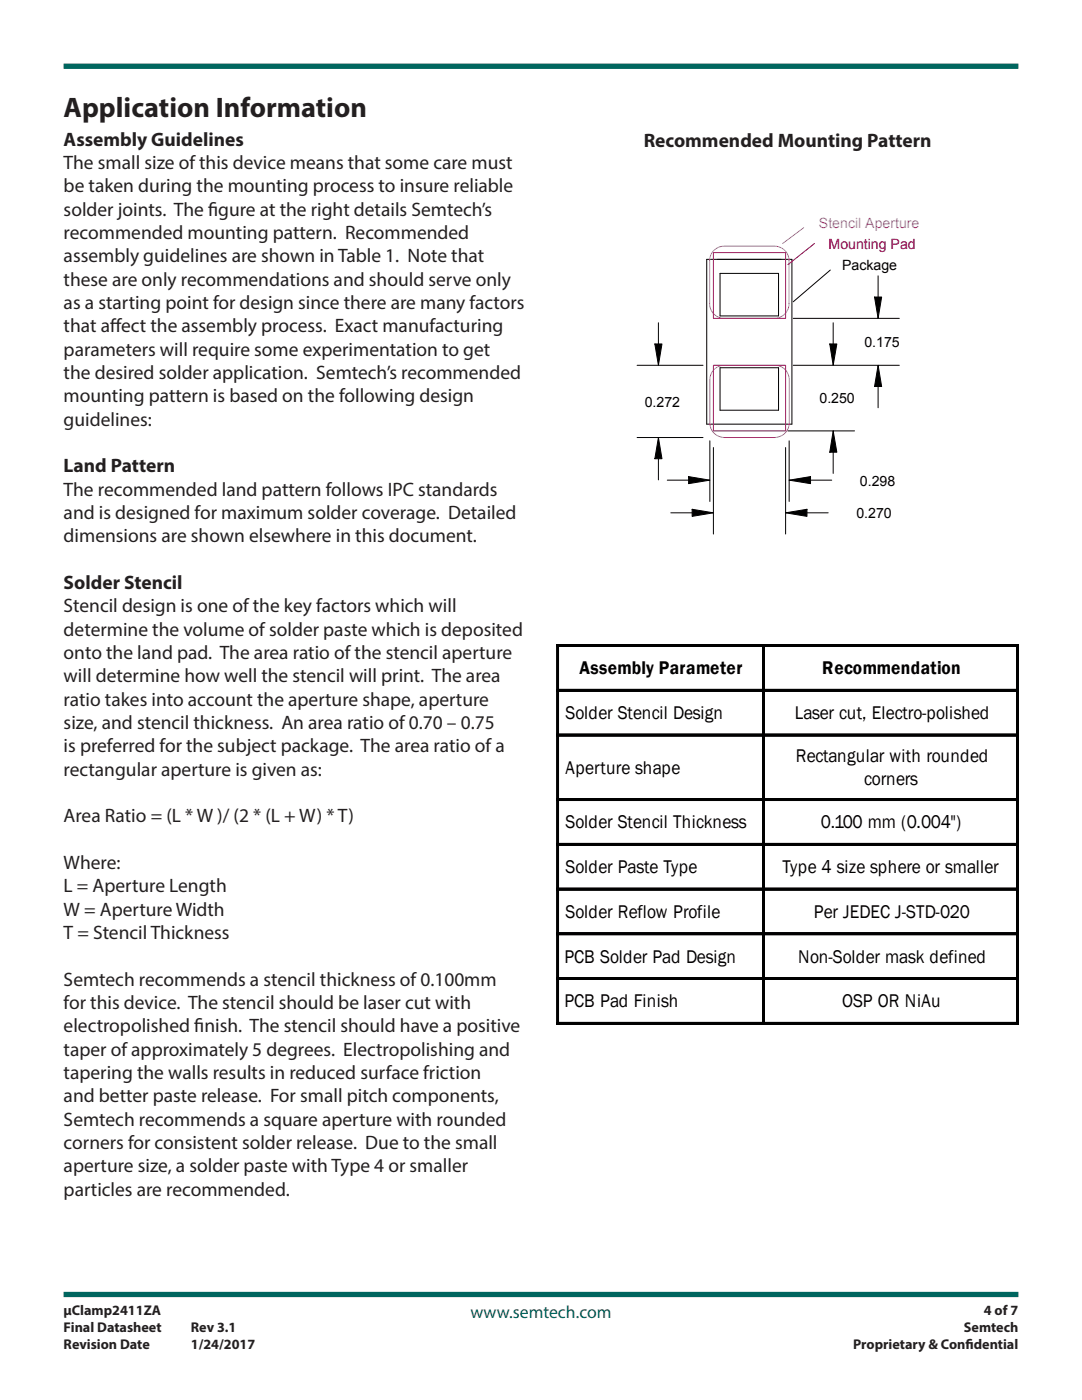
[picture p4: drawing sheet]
<svg xmlns="http://www.w3.org/2000/svg" width="216mm" height="279mm" viewBox="0 0 216 279" stroke-linecap="round" stroke-linejoin="round" font-family="sans-serif">
<defs><g id="words">
<text font-size="5.6" fill="#231f20" x="12.7" y="23.3">Application Information</text>
<g font-size="3.9" fill="#231f20">
<text x="12.7" y="29.1">Assembly Guidelines</text>
<text x="128.4" y="29.3">Recommended Mounting Pattern</text>
<text x="12.7" y="33.7">The small size of this device means that some care must</text>
<text x="12.7" y="38.4">be taken during the mounting process to insure reliable</text>
<text x="12.7" y="43">solder joints. The f</text>
<text x="12.7" y="47.7">recommended mounting pattern. Recommended</text>
<text x="41.5" y="43">igure at the right details Semtech’s</text>
<text x="12.7" y="52.4">assembly guidelines are shown in Table 1. Note that</text>
<text x="12.7" y="57">these are only recommendations and should serve only</text>
<text x="12.7" y="61.7">as a starting point for design since there are many factors</text>
<text x="12.7" y="66.3">that af</text>
<text x="12.7" y="71">parameters will require some experimentation to get</text>
<text x="22" y="66.3">fect the assembly process. Exact manufacturing</text>
<text x="12.7" y="75.6">the desired solder application. Semtech’s recommended</text>
<text x="12.7" y="80.3">mounting pattern is based on the following design</text>
<text x="12.7" y="85">guidelines:</text>
<text x="12.7" y="94.3">Land Pattern</text>
<text x="12.7" y="98.9">The recommended land pattern follows IPC standards</text>
<text x="12.7" y="103.6">and is designed for maximum solder coverage. Detailed</text>
<text x="12.7" y="108.2">dimensions are shown elsewhere in this document.</text>
<text x="12.7" y="117.5">Solder Stencil</text>
<text x="12.7" y="122.2">Stencil design is one of the key factors which will</text>
<text x="12.7" y="126.9">determine the volume of solder paste which is deposited</text>
<text x="12.7" y="131.5">onto the land pad. The area ratio of the stencil aperture</text>
<text x="12.7" y="136.2">will determine how well the stencil will print. The area</text>
<text x="12.7" y="140.8">ratio takes into account the aperture shape, aperture</text>
<text x="12.7" y="145.5">size, and stencil thickness. An area ratio of 0.70 – 0.75</text>
<text x="12.7" y="150.1">is preferred for the subject package. The area ratio of a</text>
<text x="12.7" y="154.8">rectangular aperture is given as:</text>
<text x="12.7" y="164.1">Area Ratio = (L * W )/ (2 * (L + W) * T)</text>
<text x="12.7" y="173.4">Where:</text>
<text x="12.7" y="178.1">L = Aperture Length</text>
<text x="12.7" y="182.7">W = Aperture Width</text>
<text x="12.7" y="187.4">T = Stencil Thickness</text>
<text x="12.7" y="196.7">Semtech recommends a stencil thickness of 0.100mm</text>
<text x="12.7" y="201.4">for this device. The stencil should be laser cut with</text>
<text x="12.7" y="206">electropolished f</text>
<text x="38.7" y="206">inish. The stencil should have a positive</text>
<text x="12.7" y="210.7">taper of approximately 5 degrees. Electropolishing and</text>
<text x="12.7" y="215.3">tapering the walls results in reduced surface friction</text>
<text x="12.7" y="220">and better paste release. For small pitch components,</text>
<text x="12.7" y="224.7">Semtech recommends a square aperture with rounded</text>
<text x="12.7" y="229.3">corners for consistent solder release. Due to the small</text>
<text x="12.7" y="234">aperture size, a solder paste with Type 4 or smaller</text>
<text x="12.7" y="238.6">particles are recommended.</text>
</g>
<g font-size="3.8">
<text x="115.6" y="134.6">Assembly Parameter</text>
<text x="164.1" y="134.6">Recommendation</text>
<text x="112.9" y="143.5">Solder Stencil Design</text>
<text x="158.6" y="143.5">Laser cut, Electro-polished</text>
<text x="112.9" y="154.4">Aperture shape</text>
<text x="158.8" y="152.2">Rectangular with rounded</text>
<text x="172.5" y="156.7">corners</text>
<text x="112.9" y="165.3">Solder Stencil Thickness</text>
<text x="163.8" y="165.3">0.100 mm (0.004&quot;)</text>
<text x="112.9" y="174.3">Solder Paste Type</text>
<text x="156.1" y="174.3">Type 4 size sphere or smaller</text>
<text x="112.9" y="183.2">Solder Reflow Profile</text>
<text x="162.4" y="183.2">Per JEDEC J-STD-020</text>
<text x="112.6" y="192.1">PCB Solder Pad Design</text>
<text x="159.2" y="192.1">Non-Solder mask defined</text>
<text x="112.6" y="201">PCB Pad Finish</text>
<text x="168" y="201">OSP OR NiAu</text>
</g>
<text font-size="3.5" fill="#00665f" x="93.9" y="263">www.semtech.com</text>
<text font-size="2.8" fill="#f0f" x="163.4" y="45.4">Stencil Aperture</text>
<text font-size="2.8" fill="#f00" x="165.3" y="49.7">Mounting Pad</text>
<g font-size="2.8">
<text x="168" y="53.9">Package</text>
<text x="172.5" y="69.3">0.175</text>
<text x="128.6" y="81.2">0.272</text>
<text x="163.5" y="80.5">0.250</text>
<text x="171.6" y="96.9">0.298</text>
<text x="170.9" y="103.4">0.270</text>
</g>
<g font-size="2.8" fill="#231f20">
<text x="12.7" y="262.5">μClamp2411ZA</text>
<text x="196.3" y="262.5">4 of 7</text>
<text x="12.7" y="265.9">Final Datasheet</text>
<text x="12.7" y="269.2">Revision Date</text>
<text x="38.1" y="265.9">Rev 3.1</text>
<text x="38.1" y="269.2">1/24/2017</text>
<text x="170.3" y="269.2">Proprietary &amp; Conf</text>
<text x="192.3" y="265.9">Semtech</text>
<text x="192.7" y="269.2">idential</text>
</g>
</g></defs>
<path d="M12.7 13.2h190.5M12.7 258.3h190.5" fill="none" stroke="#00665f" stroke-width="1.1" stroke-linecap="butt"/>
<g fill="none" stroke="#000" stroke-width=".2">
<path d="M141 51.8h17v32.9h-17zM143.7 54.6h11.6v8.4h-11.6zM165.7 53.9l-7.4 6.3M174.5 59.3h1.4l-.7 4.2zM175.2 55v4.3M127.1 72.9h13.2M130.7 68.6h1.4l-.7 4.3zM131.4 64.4v4.2M143.7 73.4h11.6v8.5h-11.6zM158.3 72.9h21.1M158.3 63.5h21.1M165.6 68.6h1.4l-.7 4.3z"/>
<path d="M166.3 64.4v4.2M175.2 77.1v4.3M175.2 72.9l.7 4.2h-1.4zM127.1 87.3h13.2M131.4 87.3l.7 4.3h-1.4zM131.4 91.6v4.2M133.1 95.8h4.3M137.4 95.1l4.2 .7-4.2 .7zM141.6 88v12.1M142.4 89.3v17.3M156.8 89.3v17.3M157.2 86h13.3"/>
<path d="M157.5 95.8l4.2-.7v1.4zM157.5 88v12.1M157.5 95.8h.1M161.7 95.8h4.3M166.3 90.2v4.3M166.3 86l.7 4.2h-1.4zM133.9 102.3h4.2M138.1 101.6l4.3 .7-4.3 .8zM156.8 102.3h.1M156.8 102.3l4.2-.7v1.5zM161 102.3h4.3M111.1 128.7h92.1"/>
<path d="M111.1 128.8h92.1M111.1 128.9h92.1M111.1 129h92.1M111.1 137.6h92.1M111.1 137.7h92.1M111.1 137.8h92.1M111.1 137.9h92.1M111.2 128.7v75.7M111.3 128.7v75.7M111.4 128.7v75.7M152.2 128.7v75.7M152.3 128.7v75.7"/>
<path d="M152.4 128.7v75.7M152.5 128.7v75.7M202.9 128.7v75.7M203 128.7v75.7M203.1 128.7v75.7M203.2 128.7v75.7M203.2 128.7h-92.1v75.7M111.1 146.5h92.1M111.1 146.6h92.1M111.1 146.7h92.1M111.1 146.8h92.1M111.1 159.4h92.1"/>
<path d="M111.1 159.5h92.1M111.1 159.6h92.1M111.1 159.7h92.1M111.1 159.8h92.1M111.1 168.3h92.1M111.1 168.4h92.1M111.1 168.5h92.1M111.1 168.6h92.1M111.1 177.3h92.1M111.1 177.4h92.1M111.1 177.5h92.1M111.1 177.6h92.1"/>
<path d="M111.1 186.2h92.1M111.1 186.3h92.1M111.1 186.4h92.1M111.1 186.5h92.1M111.1 195.1h92.1M111.1 195.2h92.1M111.1 195.3h92.1M111.1 195.4h92.1M111.1 204h92.1M111.1 204.1h92.1M111.1 204.2h92.1M111.1 204.3h92.1"/>
<path d="M111.1 204.4h92.1"/>
</g>
<path d="M143.1 51.8h12.8" fill="none" stroke="#00f" stroke-width=".2"/>
<path d="M142.4 50.4h14.4v13.1h-14.4zM162.5 48.6l-5.3 4.2M142.4 72.9h14.4v13.1h-14.4z" fill="none" stroke="#f00" stroke-width=".2"/>
<path d="M142.3 50.2a2.94 2.94 0 0 1 2.2-1.1h10a2.9 2.9 0 0 1 2.9 2.9v8.6a2.94 2.94 0 0 1-2.9 2.9h-10a2.94 2.94 0 0 1-2.9-2.9v-8.6a2.74 2.74 0 0 1 .7-1.8zM160.4 45.4l-4.2 3.2M142.3 73.9a2.86 2.86 0 0 1 2.3-1h10a2.89 2.89 0 0 1 2.9 2.9v8.6a2.94 2.94 0 0 1-2.9 2.9h-10a2.92 2.92 0 0 1-3-2.9v-8.6a2.87 2.87 0 0 1 .7-1.9zM141.6 84.7h.1M142.4 86h.1M156.8 86h.1M157.5 84.7h.1" fill="none" stroke="#f0f" stroke-width=".2"/>
<path d="M174.5 59.3h1.4l-.7 4.2zM130.7 68.6h1.4l-.7 4.3zM165.6 68.6h1.4l-.7 4.3zM175.2 72.9l.7 4.2h-1.4zM131.4 87.3l.7 4.2h-1.4zM137.4 95.1l4.2 .7-4.2 .7zM157.5 95.8l4.2-.7v1.4zM166.3 86l.7 4.2h-1.4zM138.1 101.6l4.2 .7-4.2 .7zM156.8 102.3l4.2-.7v1.4z" fill="#000"/>
<use href="#words"/>
</svg>
